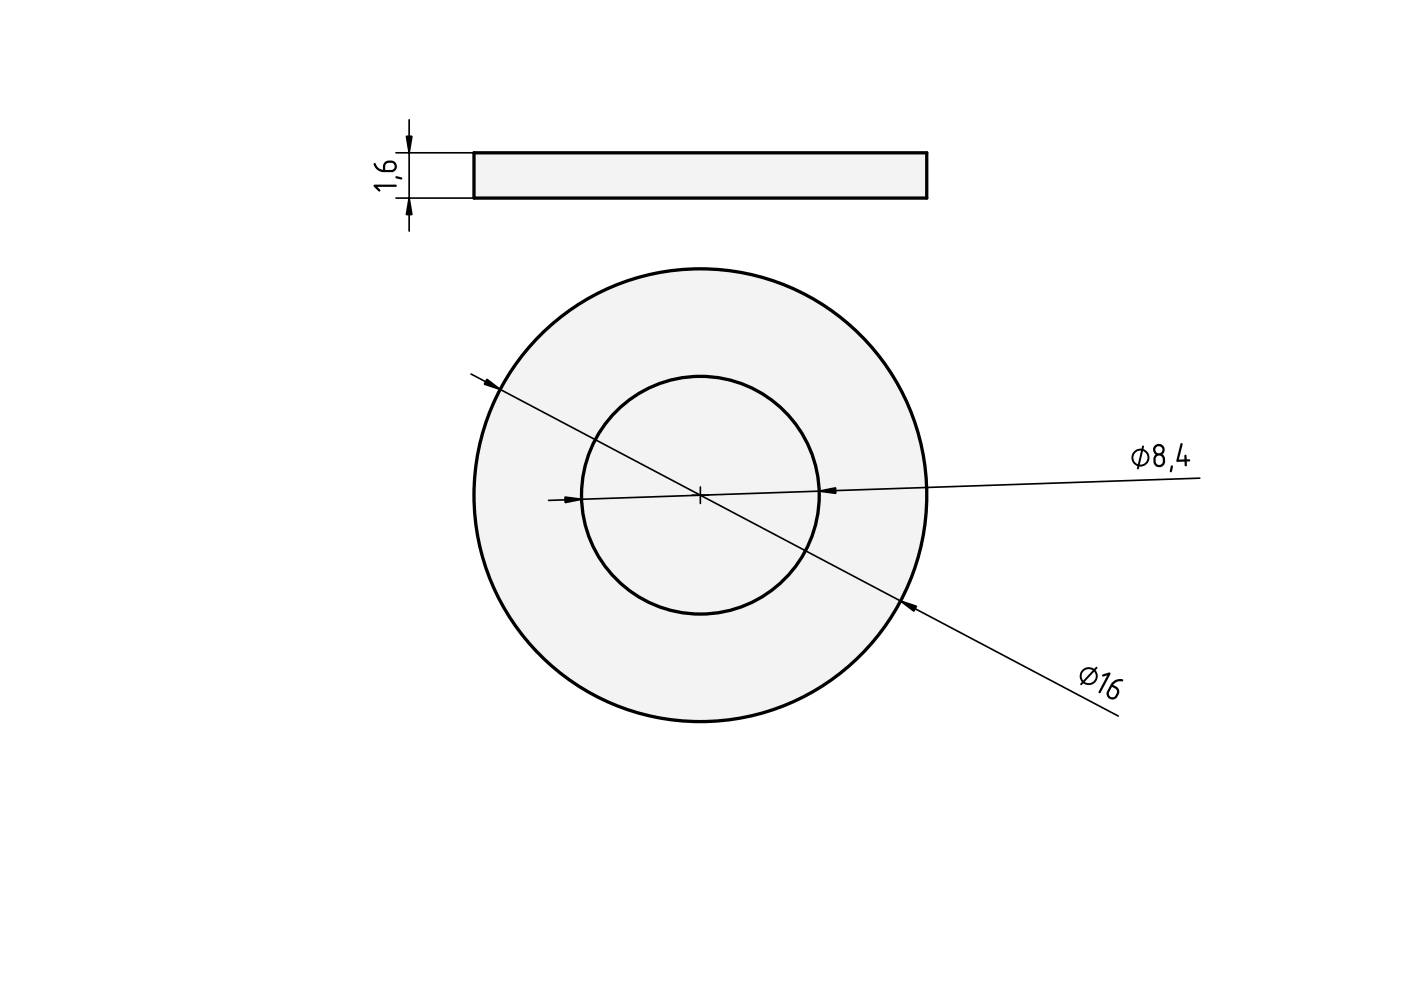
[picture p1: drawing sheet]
<svg xmlns="http://www.w3.org/2000/svg" width="297mm" height="210mm" viewBox="0 0 297 210" stroke-linecap="round" stroke-linejoin="round" font-family="sans-serif">
<path d="M0 0h297v210h-297zM0 0v210h297v-210z" fill="#000"/>
<g fill="#f1f3f5">
<circle cx="148.5" cy="105" r="48"/>
<circle cx="148.5" cy="105" r="25.2"/>
</g>
<g fill="none" stroke="#000" stroke-width=".7">
<circle cx="148.5" cy="105" r="48"/>
<circle cx="148.5" cy="105" r="25.2"/>
</g>
<path d="M148.5 103.2v3.5zM146.7 105h3.5z" fill-rule="evenodd" fill="#fff" stroke="#000" stroke-width=".35"/>
<g fill="#000">
<path d="M240.4 95.7a1.92 1.92 0 0 1 1.6-.6l.2-.6h.2l.2 .2-.2 .5a1.91 1.91 0 0 1 1.3 2.3 1.91 1.91 0 0 1-2.1 1.4l-.2 .6h-.2l-.1-.2 .1-.5a1.9 1.9 0 0 1-.8-3.1zM240.8 95.9a1.49 1.49 0 0 0 .5 2.5l.6-2.9-.7 .1zM242.3 95.6l-.6 2.9a1.5 1.5 0 0 0 1.6-1.1 1.5 1.5 0 0 0-1-1.8zM245.2 96.8l-.2 .5a1.03 1.03 0 0 0 .3 1.1 .77 .77 0 0 0 .8 .1 .77 .77 0 0 0 .4-.7 .86 .86 0 0 0-.2-1 .86 .86 0 0 0-.9-.1zM244.9 95.4a.8 .8 0 0 0 1.6 0 .8 .8 0 0 0-1.6 0zM244.7 94.6a1.25 1.25 0 0 1 1.9-.1 1.25 1.25 0 0 1-.1 1.8 1.49 1.49 0 0 1 .5 1.7 1.49 1.49 0 0 1-1.5 1 1.58 1.58 0 0 1-.5-2.6l-.5-.8v-.5zM248.3 98.7h.3l.1 .2-.2 1-.2 .2-.3-.2zM250.4 94h.3v.2l-.8 3.2h1.2v-.9l.2-.1 .2 .1 .1 .9h.6l.1 .2v.2l-.7 .1v.8l-.2 .2-.2-.3-.1-.7h-1.5l-.2-.2z"/>
<path d="M229.4 142.1a1.93 1.93 0 0 1 2.6-.3l.4-.4 .3 .1v.2l-.4 .4a1.91 1.91 0 0 1-.1 2.6 1.91 1.91 0 0 1-2.5 .2l-.4 .4-.2-.1v-.2l.3-.4a1.9 1.9 0 0 1 0-2.5zM229.8 142.3a1.48 1.48 0 0 0-.1 2l2-2.2a1.5 1.5 0 0 0-1.9 .2zM232 142.4l-2 2.2a1.5 1.5 0 0 0 1.9-.2 1.5 1.5 0 0 0 .1-2zM233.7 143l1.4-.4h.2l.2 .2-2.1 4-.2 .2-.3-.1a13.1 13.1 0 0 1 1.9-3.7l-.9 .3-.3-.2zM236 144.5a1.89 1.89 0 0 1 2.1-.3v.2a2.71 2.71 0 0 0-1.9 .6l-.2 .2a1.52 1.52 0 0 1 1.3 1.9 1.52 1.52 0 0 1-2.1 1l-.4-.4-.2-.8 .9-1.8zM235.8 145.6l-.6 1.2a.76 .76 0 0 0 .3 1 .76 .76 0 0 0 1-.3l.3-.7v-.4a1.32 1.32 0 0 0-1-.8z"/>
</g>
<path d="M99.9 79.3l137.2 72.5M254.4 101.4l-138.1 4.7" fill="none" stroke="#000" stroke-width=".35"/>
<path d="M103.2 80.4l2.9 2.2-3.4-1.1zM119.8 105.4l3.5 .5-3.5 .7zM173.7 104.1l3.5-.7v1.2zM190.9 127.4l3.4 1.1-.5 1.1z" fill="#000" stroke="#000" stroke-width=".35"/>
<path d="M100.5 32.4h96v9.6h-96z" fill-rule="evenodd" fill="#f1f3f5"/>
<path d="M100.5 32.4h96v9.6h-96z" fill="none" stroke="#000" stroke-width=".7"/>
<path d="M79.2 39.3l4.7-.2 .2 .1v.3a13.1 13.1 0 0 1-4.1 .1l.6 .7v.3l-.4-.1-.9-.9zM83.9 37.4l1.2 .2 .1 .1v.3l-1.1-.2-.2-.1zM79.3 34.6l.2-.1a2.71 2.71 0 0 0 1.4 1.4l.3 .1a1.52 1.52 0 0 1 1.1-2 1.52 1.52 0 0 1 1.8 1.3l-.3 .9-.8 .3a3.9 3.9 0 0 1-2.8-.3 1.67 1.67 0 0 1-.9-1.6zM81.9 34.7a1.32 1.32 0 0 0-.2 1.3h1.3a.76 .76 0 0 0 .7-.7 .76 .76 0 0 0-.7-.8h-.7z" fill="#000"/>
<path d="M83.9 32.4h16.6M86.7 25.4v23.6M83.9 42h16.6" fill="none" stroke="#000" stroke-width=".35"/>
<path d="M86.2 28.9h1.1l-.6 3.5zM86.7 42l.6 3.5h-1.1z" fill="#000" stroke="#000" stroke-width=".35"/>
</svg>
